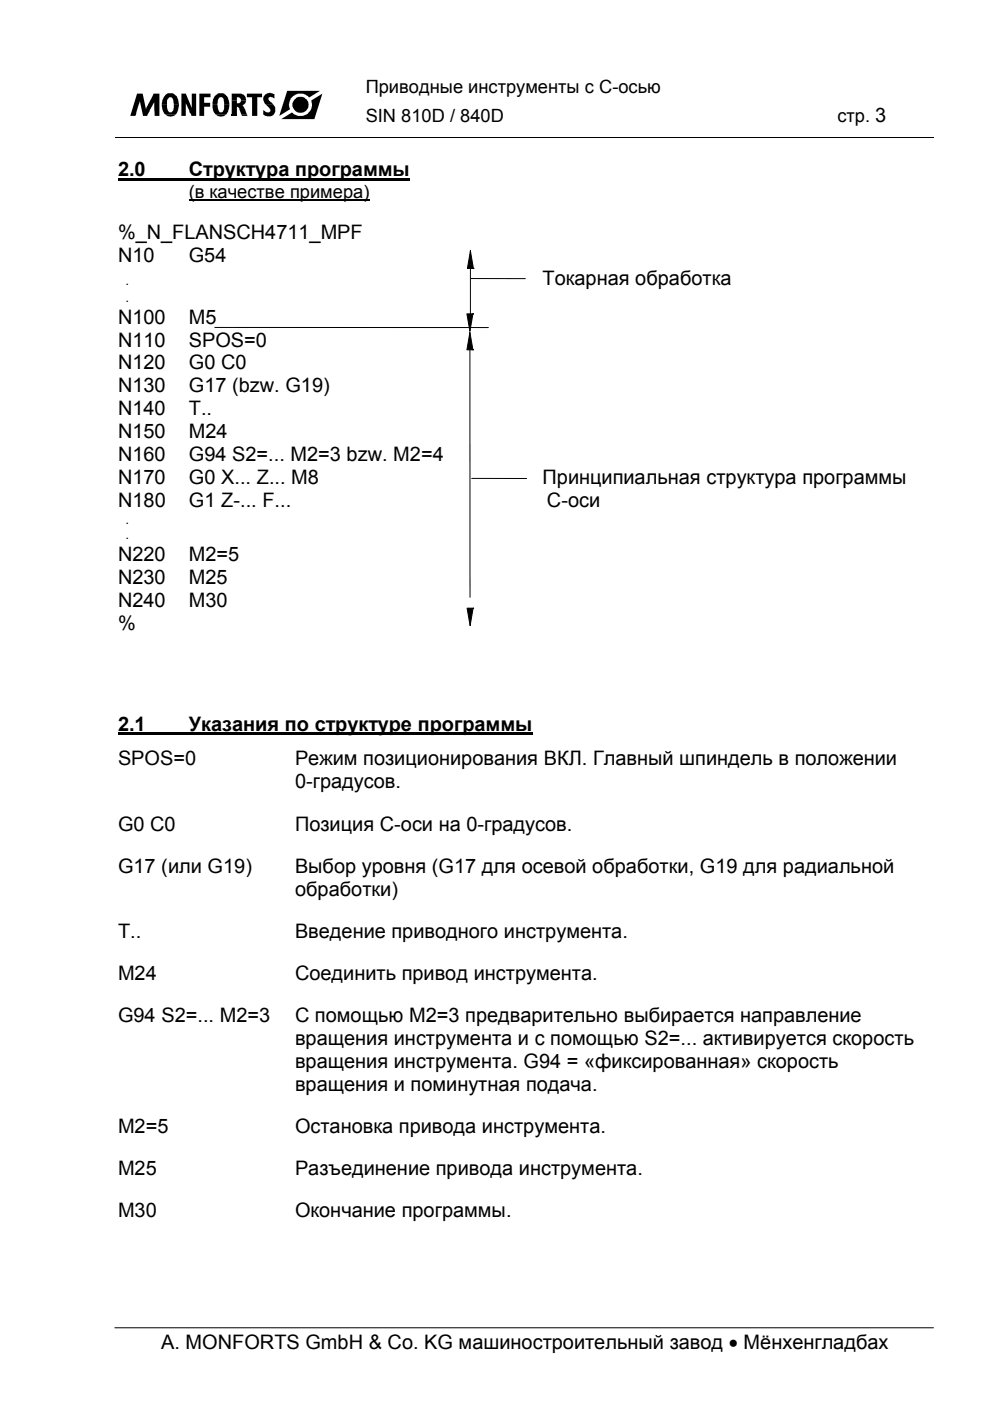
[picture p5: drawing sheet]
<svg xmlns="http://www.w3.org/2000/svg" width="210mm" height="297mm" viewBox="0 0 210 297" stroke-linecap="round" stroke-linejoin="round" font-family="sans-serif">
<defs><g id="words">
<g font-size="4.2">
<text x="25" y="37.4">2.0</text>
<text x="40" y="37.4">Структура программы</text>
<text x="25" y="50.8">%_N_FLANSCH4711_MPF</text>
<text x="25" y="55.6">N10</text>
<text x="40" y="55.6">G54</text>
<text x="115" y="60.5">Токарная обработка</text>
<text x="25" y="68.6">N100</text>
<text x="40" y="68.6">M5</text>
<text x="25" y="73.5">N110</text>
<text x="40" y="73.5">SPOS=0</text>
<text x="25" y="78.3">N120</text>
<text x="25" y="83.2">N130</text>
<text x="40" y="78.3">G0 C0</text>
<text x="40" y="83.2">G17 (bzw. G19)</text>
<text x="25" y="88.1">N140</text>
<text x="40" y="88.1">T..</text>
<text x="25" y="92.9">N150</text>
<text x="40" y="92.9">M24</text>
<text x="25" y="97.8">N160</text>
<text x="40" y="97.8">G94 S2=... M2=3 bzw. M2=4</text>
<text x="25" y="107.5">N180</text>
<text x="25" y="102.7">N170</text>
<text x="40.1" y="102.7">G0 X... Z... M8</text>
<text x="40.1" y="107.5">G1 Z-... F...</text>
<text x="115" y="102.7">Принципиальная структура программы</text>
<text x="116" y="107.5">С-оси</text>
<text x="25" y="118.9">N220</text>
<text x="40" y="118.9">M2=5</text>
<text x="25" y="123.8">N230</text>
<text x="40" y="123.8">M25</text>
<text x="25" y="128.6">N240</text>
<text x="40" y="128.6">M30</text>
<text x="25" y="133.5">%</text>
<text x="25" y="154.9">2.1</text>
<text x="40" y="154.9">Указания по структуре программы</text>
<text x="25" y="162.3">SPOS=0</text>
<text x="62.5" y="162.3">Режим позиционирования ВКЛ. Главный шпиндель в положении</text>
<text x="62.5" y="167.2">0-градусов.</text>
<text x="25" y="176.1">G0 C0</text>
<text x="62.5" y="176.1">Позиция C-оси на 0-градусов.</text>
<text x="25" y="185">G17 (или G19)</text>
<text x="62.5" y="185">Выбор уровня (G17 для осевой обработки, G19 для радиальной</text>
<text x="62.5" y="189.9">обработки)</text>
<text x="25" y="198.8">T..</text>
<text x="62.5" y="198.8">Введение приводного инструмента.</text>
<text x="25" y="207.8">M24</text>
<text x="62.5" y="207.8">Соединить привод инструмента.</text>
<text x="25" y="216.7">G94 S2=... M2=3</text>
<text x="62.5" y="216.7">С помощью M2=3 предварительно выбирается направление</text>
<text x="62.5" y="221.6">вращения инструмента и с помощью S2=... активируется скорость</text>
<text x="62.5" y="226.4">вращения инструмента. G94 = «фиксированная» скорость</text>
<text x="62.5" y="231.3">вращения и поминутная подача.</text>
<text x="25" y="240.2">M2=5</text>
<text x="62.5" y="240.2">Остановка привода инструмента.</text>
<text x="25" y="249.2">M25</text>
<text x="62.5" y="249.2">Разъединение привода инструмента.</text>
<text x="25" y="258.1">M30</text>
<text x="62.5" y="258.1">Окончание программы.</text>
<text x="34.2" y="286.1">A. MONFORTS GmbH &amp; Co. KG машиностроительный завод • Мёнхенгладбах</text>
</g>
<g font-size="3.9">
<text x="77.5" y="19.7">Приводные инструменты с C-осью</text>
<text x="77.5" y="25.9">SIN 810D / 840D</text>
<text x="177.5" y="25.9">стр. 3</text>
<text x="40" y="41.9">(в качестве примера)</text>
</g>
<g font-size="2.8">
<text x="26.6" y="60.5">.</text>
<text x="26.6" y="64">.</text>
<text x="26.6" y="111.1">.</text>
<text x="26.6" y="114.3">.</text>
</g>
</g></defs>
<path d="M24.5 29.1h173.6" fill="none" stroke="#000" stroke-width=".21"/>
<path d="M60.9 19.3h6.9l-8.6 5.3zM59.6 25.3l8.7-5.4-1.6 5.4z" fill="#000"/>
<circle cx="63.7" cy="22.2" r="2.4" fill="#fff"/>
<g fill="#000">
<path d="M29.1 19.9h1.1l.7 3.2 1.6-3.2h1.3v4.7h-1l-.1-3.1-1.5 3.1h-.9l-.6-3.1-1 3.1h-1.1z" fill-rule="evenodd"/>
<path d="M38.5 19.9h.9l1.3 3v-3h.9v4.7h-1l-1.3-3 .1 3h-.9z" fill-rule="evenodd"/>
<path d="M42.3 19.9h2.3v.7h-1.3v1.2h1.3v.8h-1.3v2h-1z" fill-rule="evenodd"/>
<path d="M52.3 19.9h3.3v.7h-1.1v4h-1.1v-4h-1.1z" fill-rule="evenodd"/>
<path d="M35.1 20.1l.6-.3h.9a2.66 2.66 0 0 1 1.4 2.4h-1.1l-.1-.8a.73 .73 0 0 0-.9-.8 1.46 1.46 0 0 0-.5 1.6h-1.1l.2-1.1z" fill-rule="evenodd"/>
<path d="M34.3 22.2h1.1l.1 .9a.73 .73 0 0 0 .8 .7l.5-.5 .1-1.1h1.1l-.2 1.1-.5 .9h-2.3l-.6-1.1z" fill-rule="evenodd"/>
<path d="M35 24.2h2.3a1.54 1.54 0 0 1-2.3 0z" fill-rule="evenodd"/>
<path d="M45.8 20.1l.5-.3 1.2 .1a2.45 2.45 0 0 1 1.1 2.3h-1.1l-.1-1.2-.3-.4h-.5l-.2 .2-.2 .6-.1 .8h-1v-.6a2.08 2.08 0 0 1 .7-1.5z" fill-rule="evenodd"/>
<path d="M45.7 24.2h2.2a1.71 1.71 0 0 1-2.2 0z" fill-rule="evenodd"/>
<path d="M45.1 22.2h1l.3 1.4 .2 .2h.5a1.68 1.68 0 0 0 .4-1.6h1.1l-.2 1.5-.4 .5h-2.3a2.15 2.15 0 0 1-.6-2z" fill-rule="evenodd"/>
<path d="M49.1 19.9h2.1a1.34 1.34 0 0 1 1 1.4h-1.1l-.2-.5-.3-.2h-.4v.7h-1.1z" fill-rule="evenodd"/>
<path d="M49.1 21.3h1.1v.6l.7-.1 .2-.5h1.1l-.2 .6-.6 .5 .4 .5 .5 1.3h-1.1l-.5-1.2-.4-.4-.1 1.6h-1.1z" fill-rule="evenodd"/>
<path d="M51.2 24.2h1.1l.2 .4h-1.2z" fill-rule="evenodd"/>
<path d="M56.4 22.2h1.6l.4 .6v.9l-.7 .9-1.1 .1-.8-.4v-1l.2 .2a.88 .88 0 0 0 1.3 .1l-.2-.7z" fill-rule="evenodd"/>
<path d="M56.2 20.1v-.1a1.36 1.36 0 0 1 1.7-.1h.3v1l-.3-.2a.72 .72 0 0 0-1 .1l.2 .6 .9 .8h-1.6a1.45 1.45 0 0 1-.2-2.1z" fill-rule="evenodd"/>
<circle cx="63.7" cy="22.2" r="1.69"/>
</g>
<path d="M49.1 24.2h1.1v.4h-1.1z" fill="#000"/>
<path d="M99.7 53.1v15.7M99.9 59.1h11.5M45.6 69.4h57.9M99.6 73.6l.1 53M100 101.4l11.7 .1M24.3 281.5h173.6" fill="none" stroke="#000" stroke-width=".21"/>
<path d="M25 38.1h61.9M25 155.6h87.9" fill="none" stroke="#000" stroke-width=".44"/>
<path d="M40 42.4h38.3" fill="none" stroke="#000" stroke-width=".28"/>
<g fill="#000" stroke="#000" stroke-width=".21">
<path d="M99.7 53.2l.8 3.7h-1.4z" fill-rule="evenodd"/>
<path d="M99 66.5h1.4l-.8 3.8z" fill-rule="evenodd"/>
<path d="M99.6 70.5l.8 3.7h-1.4z" fill-rule="evenodd"/>
<path d="M99 128.9h1.4l-.7 3.8z" fill-rule="evenodd"/>
</g>
<use href="#words"/>
</svg>
